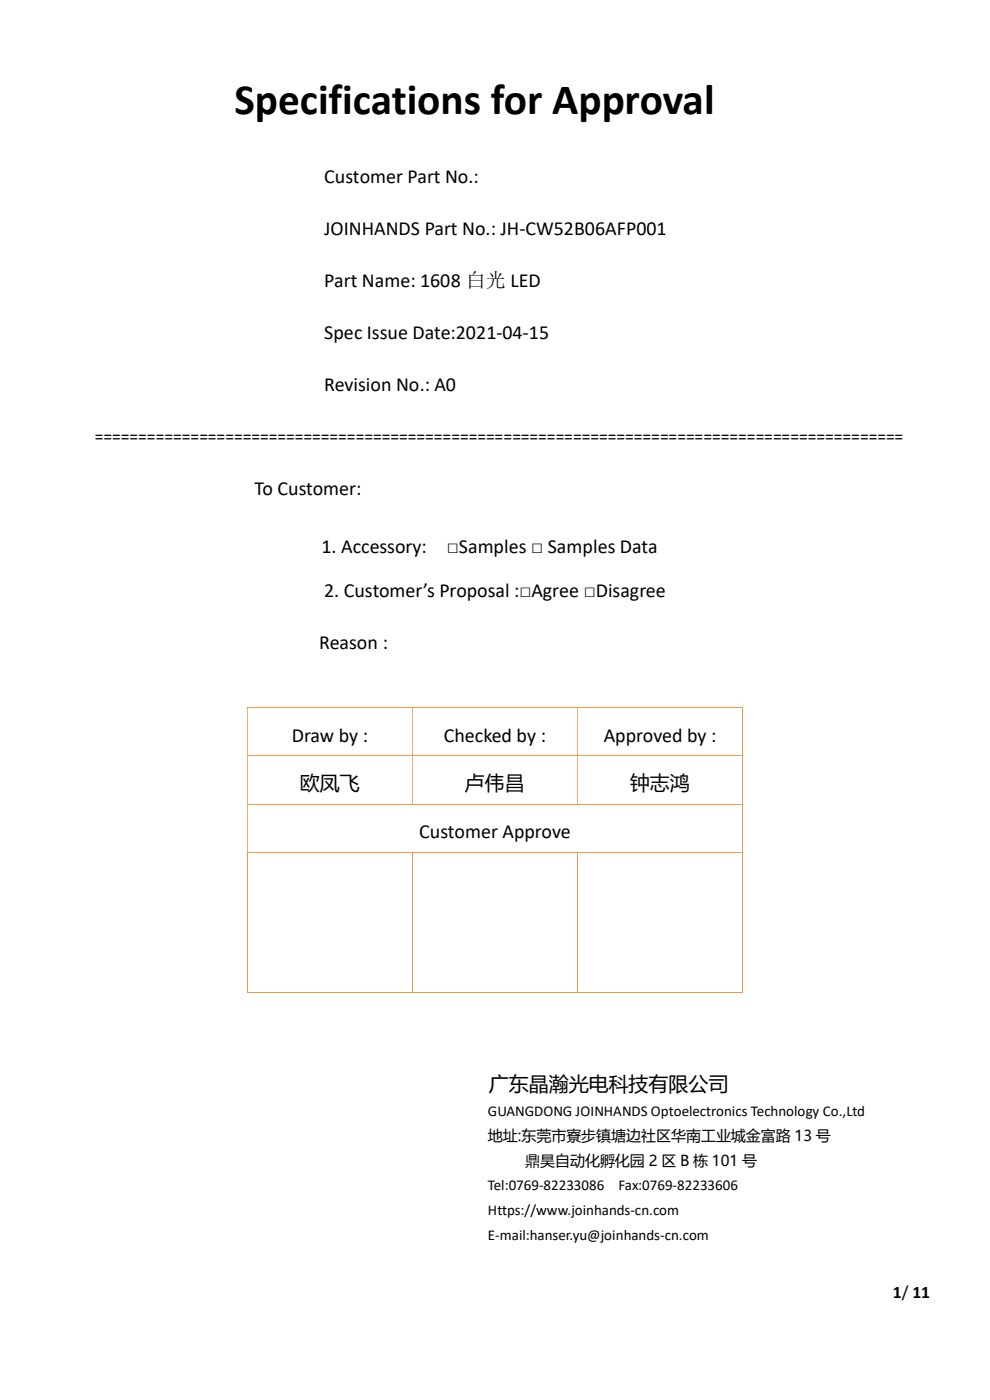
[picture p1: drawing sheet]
<svg xmlns="http://www.w3.org/2000/svg" width="210mm" height="297mm" viewBox="0 0 210 297" stroke-linecap="round" stroke-linejoin="round" font-family="sans-serif">
<defs><g id="words">
<text font-size="9.2" x="49.7" y="24.1">Specifications for Approval</text>
<g font-size="4.2">
<text x="68.8" y="38.9">Customer Part No.:</text>
<text x="68.8" y="49.9">JOINHANDS Part No.: JH-CW52B06AFP001</text>
<text x="68.8" y="61">Part Name: 1608 白光 LED</text>
<text x="68.8" y="71.9">Spec Issue Date:2021-04-15</text>
<text x="68.8" y="82.9">Revision No.: A0</text>
<text x="54" y="104.9">To Customer:</text>
<text x="68.2" y="117.4">1. Accessory:</text>
<text x="94.8" y="117.4">□Samples □ Samples Data</text>
<text x="68.7" y="126.6">2. Customer’s Proposal :□Agree □Disagree</text>
<text x="67.7" y="137.7">Reason :</text>
<text x="61.9" y="157.3">Draw by :</text>
<text x="94.2" y="157.3">Checked by :</text>
<text x="128.1" y="157.3">Approved by :</text>
<text x="63.6" y="167.6">欧凤飞</text>
<text x="98.6" y="167.6">卢伟昌</text>
<text x="133.6" y="167.6">钟志鸿</text>
<text x="88.9" y="177.8">Customer Approve</text>
<text x="103.7" y="231.4">广东晶瀚光电科技有限公司</text>
</g>
<g font-size="3.7">
<text x="20.1" y="93.8">=============================================================================================</text>
<text x="189.4" y="275.4">1/ 11</text>
</g>
<g font-size="3.2">
<text x="103.5" y="236.7">GUANGDONG JOINHANDS Optoelectronics Technology Co.,Ltd</text>
<text x="103.5" y="242">地址:东莞市寮步镇塘边社区华南工业城金富路 13 号</text>
<text x="111.4" y="247.3">鼎昊自动化孵化园 2 区 B 栋 101 号</text>
<text x="103.5" y="252.6">Tel:0769-82233086</text>
<text x="103.5" y="257.9">Https://www.joinhands-cn.com</text>
<text x="131.2" y="252.6">Fax:0769-82233606</text>
<text x="103.5" y="263.1">E-mail:hanser.yu@joinhands-cn.com</text>
</g>
</g></defs>
<path d="M52.4 150.1h105" fill="none" stroke="#f79646" stroke-width=".21"/>
<path d="M157.4 150h.2v.2h-.2zM52.4 150.2h.2v10.1h-.2zM87.4 150.2h.2v10.1h-.2zM122.4 150.2h.2v10.1h-.2z" fill-rule="evenodd" fill="#f79646"/>
<path d="M157.5 150.2v10.1M52.4 160.4h105" fill="none" stroke="#f79646" stroke-width=".21"/>
<path d="M157.4 160.3h.2v.1h-.2zM52.4 160.4h.2v10.1h-.2zM87.4 160.4h.2v10.1h-.2zM122.4 160.4h.2v10.1h-.2z" fill-rule="evenodd" fill="#f79646"/>
<path d="M52.4 170.6h105M157.5 160.4v10.1" fill="none" stroke="#f79646" stroke-width=".21"/>
<path d="M157.4 170.5h.2v.2h-.2zM52.4 170.7h.2v10.1h-.2z" fill-rule="evenodd" fill="#f79646"/>
<path d="M157.5 170.7v10.1M52.4 180.9h105" fill="none" stroke="#f79646" stroke-width=".21"/>
<path d="M157.4 180.8h.2v.2h-.2z" fill="#f79646"/>
<path d="M52.5 181v29.7M87.5 181v29.7M122.5 181v29.7M157.5 181v29.7M52.4 210.6h35M87.6 210.6h34.8M122.6 210.6h34.8" fill="none" stroke="#f79646" stroke-width=".21"/>
<path d="M157.4 210.5h.2v.2h-.2z" fill="#f79646"/>
<g fill="#fff">
<path d="M8.5 8.5h192.9v.1h-192.9z" fill-rule="evenodd"/>
<path d="M201.4 8.5h.1v.1h-.1zM8.5 8.6h.1v279.8h-.1z" fill-rule="evenodd"/>
<path d="M8.5 288.4h192.9v.1h-192.9z" fill-rule="evenodd"/>
</g>
<g fill="#fff">
<path d="M201.4 8.6h.1v279.8h-.1z"/>
<path d="M201.4 288.4h.1v.1h-.1z"/>
</g>
<use href="#words"/>
</svg>
